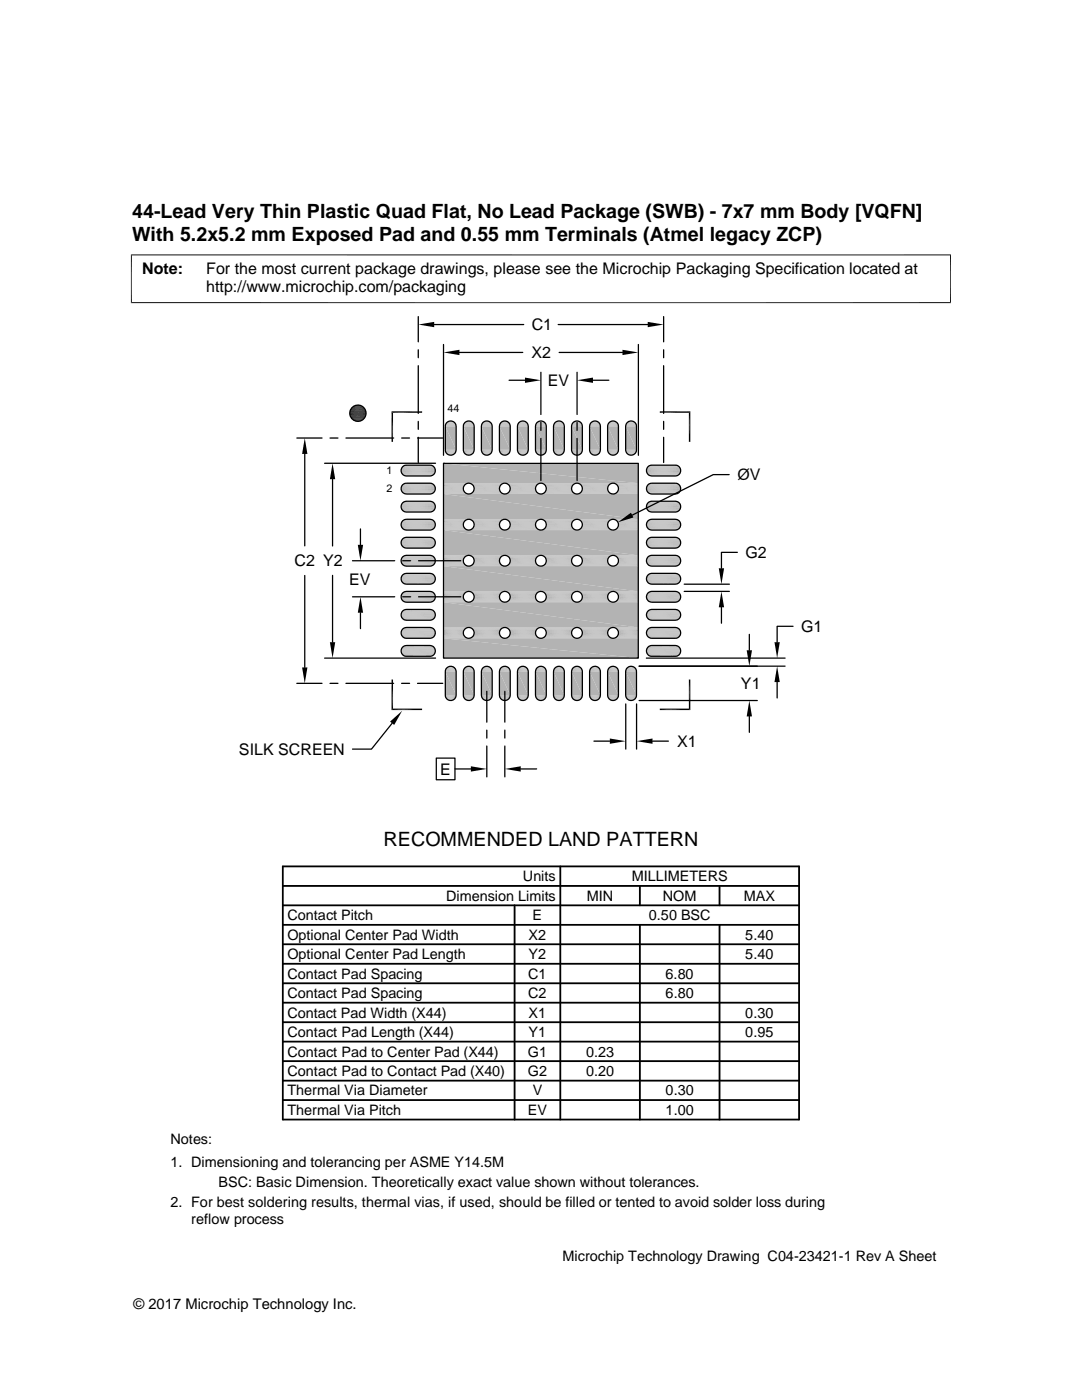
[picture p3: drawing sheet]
<svg xmlns="http://www.w3.org/2000/svg" width="216mm" height="279mm" viewBox="0 0 216 279" stroke-linecap="round" stroke-linejoin="round" font-family="sans-serif">
<defs><g id="words">
<g font-size="3.9">
<text x="26.4" y="43.5">44-Lead Very Thin Plastic Quad Flat, No Lead Package (SWB) - 7x7 mm Body [VQFN]</text>
<text x="26.4" y="48">With 5.2x5.2 mm Exposed Pad and 0.55 mm Terminals (Atmel legacy ZCP)</text>
<text x="76.5" y="168.8">RECOMMENDED LAND PATTERN</text>
</g>
<g font-size="3.2">
<text x="28.4" y="54.6">Note:</text>
<text x="41.1" y="58.3">http://www.microchip.com/packaging</text>
<text x="41.1" y="54.6">For the most current package drawings, please see the Microchip Packaging Specification located at</text>
<text x="106.1" y="65.9">C1</text>
<text x="106.1" y="71.5">X2</text>
<text x="109.3" y="77">EV</text>
<text x="147.2" y="95.8">ØV</text>
<text x="58.8" y="113">C2 Y2</text>
<text x="148.7" y="111.4">G2</text>
<text x="69.7" y="116.6">EV</text>
<text x="159.9" y="126.1">G1</text>
<text x="147.8" y="137.5">Y1</text>
<text x="135.1" y="149.1">X1</text>
<text x="47.7" y="150.6">SILK SCREEN</text>
<text x="87.8" y="154.6">E</text>
</g>
<g font-size="2.9">
<text x="89" y="179.8">Dimension Limits</text>
<text x="104.3" y="175.9">Units</text>
<text x="117.1" y="179.8">MIN</text>
<text x="126" y="175.9">MILLIMETERS</text>
<text x="132.3" y="179.8">NOM</text>
<text x="148.4" y="179.8">MAX</text>
<text x="57.3" y="183.7">Contact Pitch</text>
<text x="106.3" y="183.7">E</text>
<text x="129.5" y="183.7">0.50 BSC</text>
<text x="57.3" y="187.5">Optional Center Pad Width</text>
<text x="57.3" y="191.4">Optional Center Pad Length</text>
<text x="105.5" y="191.4">Y2</text>
<text x="105.5" y="187.5">X2</text>
<text x="148.7" y="191.4">5.40</text>
<text x="148.7" y="187.5">5.40</text>
<text x="57.3" y="195.3">Contact Pad Spacing</text>
<text x="105.4" y="195.3">C1</text>
<text x="132.8" y="195.3">6.80</text>
<text x="57.3" y="199.2">Contact Pad Spacing</text>
<text x="57.3" y="203.1">Contact Pad Width (X44)</text>
<text x="105.4" y="199.2">C2</text>
<text x="105.5" y="203.1">X1</text>
<text x="132.8" y="199.2">6.80</text>
<text x="148.7" y="203.1">0.30</text>
<text x="57.3" y="207">Contact Pad Length (X44)</text>
<text x="105.5" y="207">Y1</text>
<text x="148.7" y="207">0.95</text>
<text x="57.3" y="210.9">Contact Pad to Center Pad (X44)</text>
<text x="57.3" y="214.7">Contact Pad to Contact Pad (X40)</text>
<text x="105.3" y="210.9">G1</text>
<text x="105.3" y="214.7">G2</text>
<text x="116.9" y="210.9">0.23</text>
<text x="116.9" y="214.7">0.20</text>
<text x="57.3" y="218.6">Thermal Via Diameter</text>
<text x="106.3" y="218.6">V</text>
<text x="132.8" y="218.6">0.30</text>
<text x="57.3" y="222.5">Thermal Via Pitch</text>
<text x="105.3" y="222.5">EV</text>
<text x="132.8" y="222.5">1.00</text>
<text x="34" y="228.3">Notes:</text>
<text x="34" y="232.9">1. Dimensioning and tolerancing per ASME Y14.5M</text>
<text x="43.6" y="236.9">BSC: Basic Dimension. Theoretically exact value shown without tolerances.</text>
<text x="34" y="241">2. For best soldering results, thermal vias, if used, should be filled or tented to avoid solder loss during</text>
<text x="38.1" y="244.3">reflow process</text>
<text x="112.2" y="251.7">Microchip Technology Drawing C04-23421-1 Rev A Sheet</text>
<text x="26.6" y="261.3">© 2017 Microchip Technology Inc.</text>
</g>
<g font-size="2.1">
<text x="89.3" y="82.2">44</text>
<text x="77.1" y="94.7">1</text>
<text x="77.1" y="98.3">2</text>
</g>
</g></defs>
<g fill="#b3b3b3">
<path d="M125.6 84.1h.6z"/>
<path d="M125.8 84l.4 .1z"/>
<path d="M122 84.1h.6z"/>
<path d="M122.2 84l.4 .1z"/>
<path d="M118.4 84.1h.6z"/>
<path d="M118.6 84l.4 .1z"/>
<path d="M114.8 84.1h.6z"/>
<path d="M115 84l.4 .1z"/>
<path d="M111.2 84.1h.6z"/>
<path d="M111.4 84l.4 .1z"/>
<path d="M107.6 84.1h.6z"/>
<path d="M107.8 84l.4 .1z"/>
<path d="M104 84.1h.6z"/>
<path d="M104.2 84l.4 .1z"/>
<path d="M100.4 84.1h.6z"/>
<path d="M100.6 84l.4 .1z"/>
<path d="M96.8 84.1h.6z"/>
<path d="M97 84l.4 .1z"/>
<path d="M93.2 84.1h.6z"/>
<path d="M93.4 84l.4 .1z"/>
<path d="M89.6 84.1h.6z"/>
<path d="M89.8 84l.4 .1z"/>
<path d="M125.5 84.1h.9z"/>
<path d="M125.6 84.1h.8z"/>
<path d="M121.9 84.1h.9z"/>
<path d="M122 84.1h.8z"/>
<path d="M118.2 84.1h1z"/>
<path d="M118.4 84.1h.8z"/>
<path d="M114.6 84.1h1z"/>
<path d="M114.8 84.1h.8z"/>
<path d="M111 84.1h1z"/>
<path d="M111.2 84.1h.8z"/>
<path d="M107.4 84.1h1z"/>
<path d="M107.6 84.1h.8z"/>
<path d="M103.8 84.1h1z"/>
<path d="M104 84.1h.8z"/>
<path d="M100.2 84.1h1z"/>
<path d="M100.4 84.1h.8z"/>
<path d="M96.6 84.1h1z"/>
<path d="M96.8 84.1h.8z"/>
<path d="M93 84.1h1z"/>
<path d="M93.2 84.1h.8z"/>
<path d="M89.5 84.1h.9z"/>
<path d="M89.6 84.1h.8z"/>
<path d="M125.3 84.2l.2-.1 1.1 .1z"/>
<path d="M125.5 84.1l1.1 .1z"/>
<path d="M121.7 84.2l.2-.1 1.1 .1z"/>
<path d="M121.9 84.1l1.1 .1z"/>
<path d="M118.1 84.2l.1-.1 1.2 .1z"/>
<path d="M118.2 84.1l1.2 .1z"/>
<path d="M114.5 84.2l.1-.1 1.2 .1z"/>
<path d="M114.6 84.1l1.2 .1z"/>
<path d="M110.9 84.2l.1-.1 1.2 .1z"/>
<path d="M111 84.1l1.2 .1z"/>
<path d="M107.3 84.2l.1-.1 1.2 .1z"/>
<path d="M107.4 84.1l1.2 .1z"/>
<path d="M103.7 84.2l.1-.1 1.2 .1z"/>
<path d="M103.8 84.1l1.2 .1z"/>
<path d="M100.1 84.2l.1-.1 1.2 .1z"/>
<path d="M100.2 84.1l1.2 .1z"/>
<path d="M96.5 84.2l.1-.1 1.2 .1z"/>
<path d="M96.6 84.1l1.2 .1z"/>
<path d="M92.9 84.2l.1-.1 1.2 .1z"/>
<path d="M93 84.1l1.2 .1z"/>
<path d="M89.3 84.2l.2-.1 1.1 .1z"/>
<path d="M89.5 84.1l1.1 .1z"/>
<path d="M125.3 84.2l1.4 .2h-1.6z"/>
<path d="M125.3 84.2h1.3l.1 .2z"/>
<path d="M121.7 84.2l1.4 .2h-1.6z"/>
<path d="M121.7 84.2h1.3l.1 .2z"/>
<path d="M118.1 84.2l1.4 .2h-1.6z"/>
<path d="M118.1 84.2h1.3l.1 .2z"/>
<path d="M114.5 84.2l1.4 .2h-1.6z"/>
<path d="M114.5 84.2h1.3l.1 .2z"/>
<path d="M110.9 84.2l1.4 .2h-1.6z"/>
<path d="M110.9 84.2h1.3l.1 .2z"/>
<path d="M107.3 84.2l1.4 .2h-1.6z"/>
<path d="M107.3 84.2h1.3l.1 .2z"/>
<path d="M103.7 84.2l1.4 .2h-1.6z"/>
<path d="M103.7 84.2h1.3l.1 .2z"/>
<path d="M100.1 84.2l1.4 .2h-1.6z"/>
<path d="M100.1 84.2h1.3l.1 .2z"/>
<path d="M96.5 84.2l1.4 .2h-1.6z"/>
<path d="M96.5 84.2h1.3l.1 .2z"/>
<path d="M92.9 84.2l1.4 .2h-1.6z"/>
<path d="M92.9 84.2h1.3l.1 .2z"/>
<path d="M89.3 84.2l1.4 .2h-1.6z"/>
<path d="M89.3 84.2h1.3l.1 .2z"/>
<path d="M125.1 84.4l1.8 .1h-1.9z"/>
<path d="M125.1 84.4h1.6l.2 .1z"/>
<path d="M121.5 84.4l1.8 .1h-1.9z"/>
<path d="M121.5 84.4h1.6l.2 .1z"/>
<path d="M117.9 84.4l1.8 .1h-1.9z"/>
<path d="M117.9 84.4h1.6l.2 .1z"/>
<path d="M114.3 84.4l1.8 .1h-1.9z"/>
<path d="M114.3 84.4h1.6l.2 .1z"/>
<path d="M110.7 84.4l1.7 .1h-1.8z"/>
<path d="M110.7 84.4h1.6l.1 .1z"/>
<path d="M107.1 84.4l1.7 .1h-1.8z"/>
<path d="M107.1 84.4h1.6l.1 .1z"/>
<path d="M103.5 84.4l1.7 .1h-1.8z"/>
<path d="M103.5 84.4h1.6l.1 .1z"/>
<path d="M99.9 84.4l1.7 .1h-1.8z"/>
<path d="M99.9 84.4h1.6l.1 .1z"/>
<path d="M96.3 84.4l1.7 .1h-1.8z"/>
<path d="M96.3 84.4h1.6l.1 .1z"/>
<path d="M92.7 84.4l1.7 .1h-1.8z"/>
<path d="M92.7 84.4h1.6l.1 .1z"/>
<path d="M89.1 84.4l1.7 .1h-1.8z"/>
<path d="M89.1 84.4h1.6l.1 .1z"/>
</g>
<path d="M124.9 84.6h2" fill="none" stroke="#b3b3b3" stroke-width=".2"/>
<path d="M125 84.5h1.9v.2z" fill="#b3b3b3"/>
<path d="M121.3 84.6h2" fill="none" stroke="#b3b3b3" stroke-width=".2"/>
<path d="M121.4 84.5h1.9v.2z" fill="#b3b3b3"/>
<path d="M117.7 84.6h2" fill="none" stroke="#b3b3b3" stroke-width=".2"/>
<path d="M117.8 84.5h1.9v.2z" fill="#b3b3b3"/>
<path d="M114.1 84.6h2" fill="none" stroke="#b3b3b3" stroke-width=".2"/>
<path d="M114.2 84.5h1.9v.2z" fill="#b3b3b3"/>
<path d="M110.5 84.6h2" fill="none" stroke="#b3b3b3" stroke-width=".2"/>
<path d="M110.6 84.5h1.8l.1 .2z" fill="#b3b3b3"/>
<path d="M106.9 84.6h2" fill="none" stroke="#b3b3b3" stroke-width=".2"/>
<path d="M107 84.5h1.8l.1 .2z" fill="#b3b3b3"/>
<path d="M103.3 84.6h2" fill="none" stroke="#b3b3b3" stroke-width=".2"/>
<path d="M103.4 84.5h1.8l.1 .2z" fill="#b3b3b3"/>
<path d="M99.7 84.6h2" fill="none" stroke="#b3b3b3" stroke-width=".2"/>
<path d="M99.8 84.5h1.8l.1 .2z" fill="#b3b3b3"/>
<path d="M96.1 84.6h2" fill="none" stroke="#b3b3b3" stroke-width=".2"/>
<path d="M96.2 84.5h1.8l.1 .2z" fill="#b3b3b3"/>
<path d="M92.5 84.6h2" fill="none" stroke="#b3b3b3" stroke-width=".2"/>
<path d="M92.6 84.5h1.8l.1 .2z" fill="#b3b3b3"/>
<path d="M88.9 84.6h2" fill="none" stroke="#b3b3b3" stroke-width=".2"/>
<path d="M89 84.5h1.8l.1 .2z" fill="#b3b3b3"/>
<g fill="none" stroke="#b3b3b3" stroke-width=".2">
<path d="M88.9 85h2.1M88.9 84.8h2.1M92.5 85h2.1M92.5 84.8h2.1M96.1 85h2.1M96.1 84.8h2.1M99.7 85h2.1M99.7 84.8h2.1M103.3 85h2.1M103.3 84.8h2.1M106.8 85h2.2M106.9 84.8h2.1"/>
<path d="M110.4 85h2.2M110.5 84.8h2.1M114 85h2.2M114.1 84.8h2.1M117.6 85h2.2M117.7 84.8h2.1M121.2 85h2.2M121.3 84.8h2.1M124.8 85h2.2M124.9 84.8h2.1"/>
</g>
<g fill="#b3b3b3">
<path d="M124.8 85.1l2.2 4.7h-2.2z"/>
<path d="M124.8 85.1h2.2v4.7z"/>
<path d="M121.2 85.1l2.2 4.7h-2.2z"/>
<path d="M121.2 85.1h2.2v4.7z"/>
<path d="M117.6 85.1l2.2 4.7h-2.2z"/>
<path d="M117.6 85.1h2.2v4.7z"/>
<path d="M114 85.1l2.2 4.7h-2.2z"/>
<path d="M114 85.1h2.2v4.7z"/>
<path d="M110.4 85.1l2.2 4.7h-2.2z"/>
<path d="M110.4 85.1h2.2v4.7z"/>
<path d="M106.8 85.1l2.2 4.7h-2.2z"/>
<path d="M106.8 85.1h2.2v4.7z"/>
<path d="M103.3 85.1l2.1 4.7h-2.1z"/>
<path d="M103.3 85.1h2.1v4.7z"/>
<path d="M99.7 85.1l2.1 4.7h-2.1z"/>
<path d="M99.7 85.1h2.1v4.7z"/>
<path d="M96.1 85.1l2.1 4.7h-2.1z"/>
<path d="M96.1 85.1h2.1v4.7z"/>
<path d="M92.5 85.1l2.1 4.7h-2.1z"/>
<path d="M92.5 85.1h2.1v4.7z"/>
<path d="M88.9 85.1l2.1 4.7h-2.1z"/>
<path d="M88.9 85.1h2.1v4.7z"/>
</g>
<path d="M88.9 89.9h2.1M92.5 89.9h2.1M96.1 89.9h2.1M99.7 89.9h2.1M103.3 89.9h2.1M106.8 89.9h2.2M110.4 89.9h2.2M114 89.9h2.2M117.6 89.9h2.2M121.2 89.9h2.2M124.8 89.9h2.2" fill="none" stroke="#b3b3b3" stroke-width=".2"/>
<path d="M88.9 90.1h2.1M92.5 90.1h2.1M96.1 90.1h2.1M99.7 90.1h2.1M103.3 90.1h2.1M106.9 90.1h2.1M110.5 90.1h2.1M114.1 90.1h2.1M117.7 90.1h2.1M121.3 90.1h2.1M124.9 90.1h2.1" fill="none" stroke="#b3b3b3" stroke-width=".21"/>
<path d="M124.9 90.2l2 .1h-1.9z" fill="#b3b3b3"/>
<path d="M124.9 90.3h2" fill="none" stroke="#b3b3b3" stroke-width=".2"/>
<path d="M121.3 90.2l2 .1h-1.9z" fill="#b3b3b3"/>
<path d="M121.3 90.3h2" fill="none" stroke="#b3b3b3" stroke-width=".2"/>
<path d="M117.7 90.2l2 .1h-1.9z" fill="#b3b3b3"/>
<path d="M117.7 90.3h2" fill="none" stroke="#b3b3b3" stroke-width=".2"/>
<path d="M114.1 90.2l2 .1h-1.9z" fill="#b3b3b3"/>
<path d="M114.1 90.3h2" fill="none" stroke="#b3b3b3" stroke-width=".2"/>
<path d="M110.5 90.2l1.9 .1h-1.8z" fill="#b3b3b3"/>
<path d="M110.5 90.3h2" fill="none" stroke="#b3b3b3" stroke-width=".2"/>
<path d="M106.9 90.2l1.9 .1h-1.8z" fill="#b3b3b3"/>
<path d="M106.9 90.3h2" fill="none" stroke="#b3b3b3" stroke-width=".2"/>
<path d="M103.3 90.2l1.9 .1h-1.8z" fill="#b3b3b3"/>
<path d="M103.3 90.3h2" fill="none" stroke="#b3b3b3" stroke-width=".2"/>
<path d="M99.7 90.2l1.9 .1h-1.8z" fill="#b3b3b3"/>
<path d="M99.7 90.3h2" fill="none" stroke="#b3b3b3" stroke-width=".2"/>
<path d="M96.1 90.2l1.9 .1h-1.8z" fill="#b3b3b3"/>
<path d="M96.1 90.3h2" fill="none" stroke="#b3b3b3" stroke-width=".2"/>
<path d="M92.5 90.2l1.9 .1h-1.8z" fill="#b3b3b3"/>
<path d="M92.5 90.3h2" fill="none" stroke="#b3b3b3" stroke-width=".2"/>
<path d="M88.9 90.2l1.9 .1h-1.8z" fill="#b3b3b3"/>
<path d="M88.9 90.3h2" fill="none" stroke="#b3b3b3" stroke-width=".2"/>
<g fill="#b3b3b3">
<path d="M125 90.3l1.7 .2h-1.6z"/>
<path d="M125 90.3h1.9l-.2 .2z"/>
<path d="M121.4 90.3l1.7 .2h-1.6z"/>
<path d="M121.4 90.3h1.9l-.2 .2z"/>
<path d="M117.8 90.3l1.7 .2h-1.6z"/>
<path d="M117.8 90.3h1.9l-.2 .2z"/>
<path d="M114.2 90.3l1.7 .2h-1.6z"/>
<path d="M114.2 90.3h1.9l-.2 .2z"/>
<path d="M110.6 90.3l1.7 .2h-1.6z"/>
<path d="M110.6 90.3h1.8l-.1 .2z"/>
<path d="M107 90.3l1.7 .2h-1.6z"/>
<path d="M107 90.3h1.8l-.1 .2z"/>
<path d="M103.4 90.3l1.7 .2h-1.6z"/>
<path d="M103.4 90.3h1.8l-.1 .2z"/>
<path d="M99.8 90.3l1.7 .2h-1.6z"/>
<path d="M99.8 90.3h1.8l-.1 .2z"/>
<path d="M96.2 90.3l1.7 .2h-1.6z"/>
<path d="M96.2 90.3h1.8l-.1 .2z"/>
<path d="M92.6 90.3l1.7 .2h-1.6z"/>
<path d="M92.6 90.3h1.8l-.1 .2z"/>
<path d="M89 90.3l1.7 .2h-1.6z"/>
<path d="M89 90.3h1.8l-.1 .2z"/>
<path d="M125.1 90.5l1.5 .1h-1.3z"/>
<path d="M125.1 90.5h1.6l-.1 .1z"/>
<path d="M121.5 90.5l1.5 .1h-1.3z"/>
<path d="M121.5 90.5h1.6l-.1 .1z"/>
<path d="M117.9 90.5l1.5 .1h-1.3z"/>
<path d="M117.9 90.5h1.6l-.1 .1z"/>
<path d="M114.3 90.5l1.5 .1h-1.3z"/>
<path d="M114.3 90.5h1.6l-.1 .1z"/>
<path d="M110.7 90.5l1.5 .1h-1.3z"/>
<path d="M110.7 90.5h1.6l-.1 .1z"/>
<path d="M107.1 90.5l1.5 .1h-1.3z"/>
<path d="M107.1 90.5h1.6l-.1 .1z"/>
<path d="M103.5 90.5l1.5 .1h-1.3z"/>
<path d="M103.5 90.5h1.6l-.1 .1z"/>
<path d="M99.9 90.5l1.5 .1h-1.3z"/>
<path d="M99.9 90.5h1.6l-.1 .1z"/>
<path d="M96.3 90.5l1.5 .1h-1.3z"/>
<path d="M96.3 90.5h1.6l-.1 .1z"/>
<path d="M92.7 90.5l1.5 .1h-1.3z"/>
<path d="M92.7 90.5h1.6l-.1 .1z"/>
<path d="M89.1 90.5l1.5 .1h-1.3z"/>
<path d="M89.1 90.5h1.6l-.1 .1z"/>
<path d="M125.3 90.6l1.1 .1z"/>
<path d="M125.3 90.6h1.3l-.2 .1z"/>
<path d="M121.7 90.6l1.1 .1z"/>
<path d="M121.7 90.6h1.3l-.2 .1z"/>
<path d="M118.1 90.6l1.1 .1z"/>
<path d="M118.1 90.6h1.3l-.2 .1z"/>
<path d="M114.5 90.6l1.1 .1z"/>
<path d="M114.5 90.6h1.3l-.2 .1z"/>
<path d="M110.9 90.6l1.1 .1z"/>
<path d="M110.9 90.6h1.3l-.2 .1z"/>
<path d="M107.3 90.6l1.1 .1z"/>
<path d="M107.3 90.6h1.3l-.2 .1z"/>
<path d="M103.7 90.6l1.1 .1z"/>
<path d="M103.7 90.6h1.3l-.2 .1z"/>
<path d="M100.1 90.6l1.1 .1z"/>
<path d="M100.1 90.6h1.3l-.2 .1z"/>
<path d="M96.5 90.6l1.1 .1z"/>
<path d="M96.5 90.6h1.3l-.2 .1z"/>
<path d="M92.9 90.6l1.1 .1z"/>
<path d="M92.9 90.6h1.3l-.2 .1z"/>
<path d="M89.3 90.6l1.1 .1z"/>
<path d="M89.3 90.6h1.3l-.2 .1z"/>
<path d="M125.5 90.7l.7 .1z"/>
<path d="M125.5 90.7h.9z"/>
<path d="M121.9 90.7l.7 .1z"/>
<path d="M121.9 90.7h.9z"/>
<path d="M118.2 90.7l.8 .1z"/>
<path d="M118.2 90.7h1z"/>
<path d="M114.6 90.7l.8 .1z"/>
<path d="M114.6 90.7h1z"/>
<path d="M111 90.7l.8 .1z"/>
<path d="M111 90.7h1z"/>
<path d="M107.4 90.7l.8 .1z"/>
<path d="M107.4 90.7h1z"/>
<path d="M103.8 90.7l.8 .1z"/>
<path d="M103.8 90.7h1z"/>
<path d="M100.2 90.7l.8 .1z"/>
<path d="M100.2 90.7h1z"/>
<path d="M96.6 90.7l.8 .1z"/>
<path d="M96.6 90.7h1z"/>
<path d="M93 90.7l.8 .1z"/>
<path d="M93 90.7h1z"/>
<path d="M89.5 90.7l.7 .1z"/>
<path d="M89.5 90.7h.9z"/>
<path d="M125.6 90.8h.4z"/>
<path d="M125.6 90.8h.6z"/>
<path d="M122 90.8h.4z"/>
<path d="M122 90.8h.6z"/>
<path d="M118.4 90.8h.4z"/>
<path d="M118.4 90.8h.6z"/>
<path d="M114.8 90.8h.4z"/>
<path d="M114.8 90.8h.6z"/>
<path d="M111.2 90.8h.4z"/>
<path d="M111.2 90.8h.6z"/>
<path d="M107.6 90.8h.4z"/>
<path d="M107.6 90.8h.6z"/>
<path d="M104 90.8h.4z"/>
<path d="M104 90.8h.6z"/>
<path d="M100.4 90.8h.4z"/>
<path d="M100.4 90.8h.6z"/>
<path d="M96.8 90.8h.4z"/>
<path d="M96.8 90.8h.6z"/>
<path d="M93.2 90.8h.4z"/>
<path d="M93.2 90.8h.6z"/>
<path d="M89.6 90.8h.4z"/>
<path d="M89.6 90.8h.6z"/>
</g>
<g fill="none" stroke="#b3b3b3" stroke-width=".2">
<path d="M80 93.7h6.9M80 97.3h6.9M80 93.9h6.9M80 97.5h6.9M80.1 94.3h6.7M80.1 97.9h6.7M80.1 93.5h6.7M80.1 97.1h6.7M80.1 94.5h6.7M80.1 98.1h6.7M80.1 93.3h6.7M80.1 96.9h6.7"/>
<path d="M80.2 93.2h6.5M80.2 96.8h6.5M80.2 94.6h6.5M80.2 98.2h6.5M80.4 93h6.1M80.4 96.6h6.1M80.4 94.8h6.1M80.4 98.4h6.1M80.5 92.9h5.9M80.5 96.5h5.9M80.5 94.9h5.9M80.5 98.5h5.9"/>
<path d="M80.7 94.9h5.5M80.7 98.5h5.5M80.7 92.9h5.5M80.7 96.5h5.5M80.9 92.8h5.1M80.9 96.4h5.1M80.9 95h5.1M80.9 98.6h5.1M129 93.7h6.8M129 97.3h6.8M129 93.9h6.8M129 97.5h6.8"/>
<path d="M129 93.5h6.8M129 97.1h6.8M129 94.3h6.8M129 97.9h6.8M129.1 93.3h6.6M129.1 96.9h6.6M129.1 94.5h6.6M129.1 98.1h6.6M129.2 94.6h6.4M129.2 98.2h6.4M129.2 93.2h6.4M129.2 96.8h6.4"/>
<path d="M129.3 93h6.2M129.3 96.6h6.2M129.3 94.8h6.2M129.3 98.4h6.2M129.5 94.9h5.8M129.5 98.5h5.8M129.5 92.9h5.8M129.5 96.5h5.8M129.7 94.9h5.4M129.7 98.5h5.4M129.7 92.9h5.4M129.7 96.5h5.4"/>
<path d="M129.9 95h5M129.9 98.6h5M129.9 92.8h5M129.9 96.4h5M80 100.9h6.9M80 104.5h6.9M80 108.1h6.9M80 111.7h6.9M80 115.3h6.9M80 118.9h6.9M80 101.3h6.9M80 104.9h6.9"/>
<path d="M80 108.5h6.9M80 112.1h6.9M80 115.7h6.9M80 119.3h6.9M80.1 101.5h6.7M80.1 105.1h6.7M80.1 108.7h6.7M80.1 112.3h6.7M80.1 115.9h6.7M80.1 119.5h6.7M80.1 100.7h6.7M80.1 104.3h6.7"/>
<path d="M80.1 107.9h6.7M80.1 111.5h6.7M80.1 115.1h6.7M80.1 118.7h6.7M80.1 101.7h6.7M80.1 105.3h6.7M80.1 108.9h6.7M80.1 112.5h6.7M80.1 116.1h6.7M80.1 119.7h6.7M80.1 100.5h6.7M80.1 104.1h6.7"/>
<path d="M80.1 107.7h6.7M80.1 111.3h6.7M80.1 114.9h6.7M80.1 118.5h6.7M80.2 100.4h6.5M80.2 104h6.5M80.2 107.6h6.5M80.2 111.2h6.5M80.2 114.8h6.5M80.2 118.4h6.5M80.2 101.8h6.5M80.2 105.4h6.5"/>
<path d="M80.2 109h6.5M80.2 112.6h6.5M80.2 116.2h6.5M80.2 119.8h6.5M80.4 100.2h6.1M80.4 103.8h6.1M80.4 107.5h6.1M80.4 111.1h6.1M80.4 114.6h6.1M80.4 118.2h6.1M80.4 102h6.1M80.4 105.6h6.1"/>
<path d="M80.4 109.2h6.1M80.4 112.8h6.1M80.4 116.4h6.1M80.4 120h6.1M80.5 100.1h5.9M80.5 103.7h5.9M80.5 107.3h5.9M80.5 110.9h5.9M80.5 114.5h5.9M80.5 118.2h5.9M80.5 102.1h5.9M80.5 105.7h5.9"/>
<path d="M80.5 109.3h5.9M80.5 112.9h5.9M80.5 116.5h5.9M80.7 102.1h5.5M80.7 105.7h5.5M80.7 109.3h5.5M80.7 112.9h5.5M80.7 116.5h5.5M80.7 100.1h5.5M80.7 103.7h5.5M80.7 107.3h5.5M80.7 110.9h5.5"/>
<path d="M80.7 114.5h5.5M80.7 118.1h5.5M80.9 110.8h5.1M80.9 114.4h5.1M80.9 118h5.1M80.9 105.8h5.1M80.9 109.4h5.1M80.9 113h5.1M80.9 116.6h5.1M129 100.9h6.8M129 104.5h6.8M129 108.1h6.8"/>
<path d="M129 111.7h6.8M129 115.3h6.8M129 118.9h6.8M129 101.3h6.8M129 104.9h6.8M129 108.5h6.8M129 112.1h6.8M129 115.7h6.8M129 119.3h6.8M129 100.7h6.8M129 104.3h6.8M129 107.9h6.8"/>
<path d="M129 111.5h6.8M129 115.1h6.8M129 118.7h6.8M129 101.5h6.8M129 105.1h6.8M129 108.7h6.8M129 112.3h6.8M129 115.9h6.8M129 119.5h6.8M129.1 100.5h6.6M129.1 104.1h6.6M129.1 107.7h6.6"/>
<path d="M129.1 111.3h6.6M129.1 114.9h6.6M129.1 118.5h6.6M129.1 101.7h6.6M129.1 105.3h6.6M129.1 108.9h6.6M129.1 112.5h6.6M129.1 116.1h6.6M129.1 119.7h6.6M129.2 101.8h6.4M129.2 105.4h6.4M129.2 109h6.4"/>
<path d="M129.2 112.6h6.4M129.2 116.2h6.4M129.2 119.8h6.4M129.2 100.4h6.4M129.2 104h6.4M129.2 107.6h6.4M129.2 111.2h6.4M129.2 114.8h6.4M129.2 118.4h6.4M129.3 100.2h6.2M129.3 103.8h6.2M129.3 107.5h6.2"/>
<path d="M129.3 111.1h6.2M129.3 114.6h6.2M129.3 118.2h6.2M129.3 102h6.2M129.3 105.6h6.2M129.3 109.2h6.2M129.3 112.8h6.2M129.3 116.4h6.2M129.3 120h6.2M129.5 102.1h5.8M129.5 105.7h5.8M129.5 109.3h5.8"/>
<path d="M129.5 112.9h5.8M129.5 116.5h5.8M129.5 100.1h5.8M129.5 103.7h5.8M129.5 107.3h5.8M129.5 110.9h5.8M129.5 114.5h5.8M129.5 118.2h5.8M129.7 102.1h5.4M129.7 105.7h5.4M129.7 109.3h5.4M129.7 112.9h5.4"/>
<path d="M129.7 116.5h5.4M129.7 100.1h5.4M129.7 103.7h5.4M129.7 107.3h5.4M129.7 110.9h5.4M129.7 114.5h5.4M129.7 118.1h5.4M129.9 105.8h5M129.9 109.4h5M129.9 113h5M129.9 116.6h5M129.9 110.8h5"/>
<path d="M129.9 114.4h5M129.9 118h5M80 122.5h6.9M80 122.9h6.9M80 126.3h6.9M80 126.5h6.9M80 129.9h6.9M80 130.1h6.9M80.1 123.1h6.7M80.1 126.7h6.7M80.1 130.3h6.7M80.1 122.3h6.7"/>
<path d="M80.1 125.9h6.7M80.1 129.5h6.7M80.1 123.3h6.7M80.1 126.9h6.7M80.1 130.5h6.7M80.1 122.1h6.7M80.1 125.8h6.7M80.1 129.3h6.7M80.2 122h6.5M80.2 125.6h6.5M80.2 129.2h6.5M80.2 123.4h6.5"/>
<path d="M80.2 127h6.5M80.2 130.6h6.5M80.4 121.8h6.1M80.4 125.5h6.1M80.4 129.1h6.1M80.4 123.6h6.1M80.4 127.2h6.1M80.4 130.8h6.1M80.5 121.8h5.9M80.5 125.3h5.9M80.5 128.9h5.9M80.5 120.1h5.9"/>
<path d="M80.5 123.7h5.9M80.5 127.3h5.9M80.5 130.9h5.9M80.7 120.1h5.5M80.7 123.7h5.5M80.7 127.3h5.5M80.7 130.9h5.5M80.7 121.7h5.5M80.7 125.3h5.5M80.7 128.9h5.5M80.9 121.6h5.1M80.9 125.2h5.1"/>
<path d="M80.9 120.2h5.1M129 122.5h6.8M129 122.9h6.8M129 126.3h6.8M129 126.5h6.8M129 129.9h6.8M129 130.1h6.8M129 122.3h6.8M129 125.9h6.8M129 129.5h6.8M129 123.1h6.8M129 126.7h6.8"/>
<path d="M129 130.3h6.8M129.1 122.1h6.6M129.1 125.8h6.6M129.1 129.3h6.6M129.1 123.3h6.6M129.1 126.9h6.6M129.1 130.5h6.6M129.2 123.4h6.4M129.2 127h6.4M129.2 130.6h6.4M129.2 122h6.4M129.2 125.6h6.4"/>
<path d="M129.2 129.2h6.4M129.3 121.8h6.2M129.3 125.5h6.2M129.3 129.1h6.2M129.3 123.6h6.2M129.3 127.2h6.2M129.3 130.8h6.2M129.5 120.1h5.8M129.5 123.7h5.8M129.5 127.3h5.8M129.5 130.9h5.8M129.5 121.8h5.8"/>
<path d="M129.5 125.3h5.8M129.5 128.9h5.8M129.7 120.1h5.4M129.7 123.7h5.4M129.7 127.3h5.4M129.7 130.9h5.4M129.7 121.7h5.4M129.7 125.3h5.4M129.7 128.9h5.4M129.9 120.2h5M129.9 121.6h5M129.9 125.2h5"/>
</g>
<g fill="none" stroke="#b3b3b3" stroke-width=".21">
<path d="M80 94.1h6.9M80 97.7h6.9M129 94.1h6.8M129 97.7h6.8M80 101.1h6.9M80 104.7h6.9M80 108.3h6.9M80 111.9h6.9M80 115.5h6.9M80 119.1h6.9M129 101.1h6.8M129 104.7h6.8"/>
<path d="M129 108.3h6.8M129 111.9h6.8M129 115.5h6.8M129 119.1h6.8M80 126.1h6.9M80 129.7h6.9M80 122.7h6.9M129 126.1h6.8M129 129.7h6.8M129 122.7h6.8"/>
</g>
<g fill="#b3b3b3">
<path d="M125.6 133h.6z"/>
<path d="M125.8 133h.4z"/>
<path d="M122 133h.6z"/>
<path d="M122.2 133h.4z"/>
<path d="M118.4 133h.6z"/>
<path d="M118.6 133h.4z"/>
<path d="M114.8 133h.6z"/>
<path d="M115 133h.4z"/>
<path d="M111.2 133h.6z"/>
<path d="M111.4 133h.4z"/>
<path d="M107.6 133h.6z"/>
<path d="M107.8 133h.4z"/>
<path d="M104 133h.6z"/>
<path d="M104.2 133h.4z"/>
<path d="M100.4 133h.6z"/>
<path d="M100.6 133h.4z"/>
<path d="M96.8 133h.6z"/>
<path d="M97 133h.4z"/>
<path d="M93.2 133h.6z"/>
<path d="M93.4 133h.4z"/>
<path d="M89.6 133h.6z"/>
<path d="M89.8 133h.4z"/>
<path d="M125.5 133.1h.9z"/>
<path d="M125.6 133l.8 .1z"/>
<path d="M121.9 133.1h.9z"/>
<path d="M122 133l.8 .1z"/>
<path d="M118.2 133.1h1z"/>
<path d="M118.4 133l.8 .1z"/>
<path d="M114.6 133.1h1z"/>
<path d="M114.8 133l.8 .1z"/>
<path d="M111 133.1h1z"/>
<path d="M111.2 133l.8 .1z"/>
<path d="M107.4 133.1h1z"/>
<path d="M107.6 133l.8 .1z"/>
<path d="M103.8 133.1h1z"/>
<path d="M104 133l.8 .1z"/>
<path d="M100.2 133.1h1z"/>
<path d="M100.4 133l.8 .1z"/>
<path d="M96.6 133.1h1z"/>
<path d="M96.8 133l.8 .1z"/>
<path d="M93 133.1h1z"/>
<path d="M93.2 133l.8 .1z"/>
<path d="M89.5 133.1h.9z"/>
<path d="M89.6 133l.8 .1z"/>
<path d="M125.3 133.2l.2-.1 1.1 .1z"/>
<path d="M125.5 133.1l1.1 .1z"/>
<path d="M121.7 133.2l.2-.1 1.1 .1z"/>
<path d="M121.9 133.1l1.1 .1z"/>
<path d="M118.1 133.2l.1-.1 1.2 .1z"/>
<path d="M118.2 133.1l1.2 .1z"/>
<path d="M114.5 133.2l.1-.1 1.2 .1z"/>
<path d="M114.6 133.1l1.2 .1z"/>
<path d="M110.9 133.2l.1-.1 1.2 .1z"/>
<path d="M111 133.1l1.2 .1z"/>
<path d="M107.3 133.2l.1-.1 1.2 .1z"/>
<path d="M107.4 133.1l1.2 .1z"/>
<path d="M103.7 133.2l.1-.1 1.2 .1z"/>
<path d="M103.8 133.1l1.2 .1z"/>
<path d="M100.1 133.2l.1-.1 1.2 .1z"/>
<path d="M100.2 133.1l1.2 .1z"/>
<path d="M96.5 133.2l.1-.1 1.2 .1z"/>
<path d="M96.6 133.1l1.2 .1z"/>
<path d="M92.9 133.2l.1-.1 1.2 .1z"/>
<path d="M93 133.1l1.2 .1z"/>
<path d="M89.3 133.2l.2-.1 1.1 .1z"/>
<path d="M89.5 133.1l1.1 .1z"/>
<path d="M125.3 133.2l1.4 .1h-1.6z"/>
<path d="M125.3 133.2h1.3l.1 .1z"/>
<path d="M121.7 133.2l1.4 .1h-1.6z"/>
<path d="M121.7 133.2h1.3l.1 .1z"/>
<path d="M118.1 133.2l1.4 .1h-1.6z"/>
<path d="M118.1 133.2h1.3l.1 .1z"/>
<path d="M114.5 133.2l1.4 .1h-1.6z"/>
<path d="M114.5 133.2h1.3l.1 .1z"/>
<path d="M110.9 133.2l1.4 .1h-1.6z"/>
<path d="M110.9 133.2h1.3l.1 .1z"/>
<path d="M107.3 133.2l1.4 .1h-1.6z"/>
<path d="M107.3 133.2h1.3l.1 .1z"/>
<path d="M103.7 133.2l1.4 .1h-1.6z"/>
<path d="M103.7 133.2h1.3l.1 .1z"/>
<path d="M100.1 133.2l1.4 .1h-1.6z"/>
<path d="M100.1 133.2h1.3l.1 .1z"/>
<path d="M96.5 133.2l1.4 .1h-1.6z"/>
<path d="M96.5 133.2h1.3l.1 .1z"/>
<path d="M92.9 133.2l1.4 .1h-1.6z"/>
<path d="M92.9 133.2h1.3l.1 .1z"/>
<path d="M89.3 133.2l1.4 .1h-1.6z"/>
<path d="M89.3 133.2h1.3l.1 .1z"/>
<path d="M125.1 133.3l1.8 .2h-1.9z"/>
<path d="M125.1 133.3h1.6l.2 .2z"/>
<path d="M121.5 133.3l1.8 .2h-1.9z"/>
<path d="M121.5 133.3h1.6l.2 .2z"/>
<path d="M117.9 133.3l1.8 .2h-1.9z"/>
<path d="M117.9 133.3h1.6l.2 .2z"/>
<path d="M114.3 133.3l1.8 .2h-1.9z"/>
<path d="M114.3 133.3h1.6l.2 .2z"/>
<path d="M110.7 133.3l1.7 .2h-1.8z"/>
<path d="M110.7 133.3h1.6l.1 .2z"/>
<path d="M107.1 133.3l1.7 .2h-1.8z"/>
<path d="M107.1 133.3h1.6l.1 .2z"/>
<path d="M103.5 133.3l1.7 .2h-1.8z"/>
<path d="M103.5 133.3h1.6l.1 .2z"/>
<path d="M99.9 133.3l1.7 .2h-1.8z"/>
<path d="M99.9 133.3h1.6l.1 .2z"/>
<path d="M96.3 133.3l1.7 .2h-1.8z"/>
<path d="M96.3 133.3h1.6l.1 .2z"/>
<path d="M92.7 133.3l1.7 .2h-1.8z"/>
<path d="M92.7 133.3h1.6l.1 .2z"/>
<path d="M89.1 133.3l1.7 .2h-1.8z"/>
<path d="M89.1 133.3h1.6l.1 .2z"/>
</g>
<path d="M124.9 133.6h2" fill="none" stroke="#b3b3b3" stroke-width=".2"/>
<path d="M125 133.5h1.9v.1z" fill="#b3b3b3"/>
<path d="M121.3 133.6h2" fill="none" stroke="#b3b3b3" stroke-width=".2"/>
<path d="M121.4 133.5h1.9v.1z" fill="#b3b3b3"/>
<path d="M117.7 133.6h2" fill="none" stroke="#b3b3b3" stroke-width=".2"/>
<path d="M117.8 133.5h1.9v.1z" fill="#b3b3b3"/>
<path d="M114.1 133.6h2" fill="none" stroke="#b3b3b3" stroke-width=".2"/>
<path d="M114.2 133.5h1.9v.1z" fill="#b3b3b3"/>
<path d="M110.5 133.6h2" fill="none" stroke="#b3b3b3" stroke-width=".2"/>
<path d="M110.6 133.5h1.8l.1 .1z" fill="#b3b3b3"/>
<path d="M106.9 133.6h2" fill="none" stroke="#b3b3b3" stroke-width=".2"/>
<path d="M107 133.5h1.8l.1 .1z" fill="#b3b3b3"/>
<path d="M103.3 133.6h2" fill="none" stroke="#b3b3b3" stroke-width=".2"/>
<path d="M103.4 133.5h1.8l.1 .1z" fill="#b3b3b3"/>
<path d="M99.7 133.6h2" fill="none" stroke="#b3b3b3" stroke-width=".2"/>
<path d="M99.8 133.5h1.8l.1 .1z" fill="#b3b3b3"/>
<path d="M96.1 133.6h2" fill="none" stroke="#b3b3b3" stroke-width=".2"/>
<path d="M96.2 133.5h1.8l.1 .1z" fill="#b3b3b3"/>
<path d="M92.5 133.6h2" fill="none" stroke="#b3b3b3" stroke-width=".2"/>
<path d="M92.6 133.5h1.8l.1 .1z" fill="#b3b3b3"/>
<path d="M88.9 133.6h2" fill="none" stroke="#b3b3b3" stroke-width=".2"/>
<path d="M89 133.5h1.8l.1 .1z" fill="#b3b3b3"/>
<path d="M88.9 133.8h2.1M92.5 133.8h2.1M96.1 133.8h2.1M99.7 133.8h2.1M103.3 133.8h2.1M106.9 133.8h2.1M110.5 133.8h2.1M114.1 133.8h2.1M117.7 133.8h2.1M121.3 133.8h2.1M124.9 133.8h2.1" fill="none" stroke="#b3b3b3" stroke-width=".21"/>
<path d="M88.9 134h2.1M92.5 134h2.1M96.1 134h2.1M99.7 134h2.1M103.3 134h2.1M106.8 134h2.2M110.4 134h2.2M114 134h2.2M117.6 134h2.2M121.2 134h2.2M124.8 134h2.2" fill="none" stroke="#b3b3b3" stroke-width=".2"/>
<g fill="#b3b3b3">
<path d="M124.8 134l2.2 4.7h-2.2z"/>
<path d="M124.8 134h2.2v4.7z"/>
<path d="M121.2 134l2.2 4.7h-2.2z"/>
<path d="M121.2 134h2.2v4.7z"/>
<path d="M117.6 134l2.2 4.7h-2.2z"/>
<path d="M117.6 134h2.2v4.7z"/>
<path d="M114 134l2.2 4.7h-2.2z"/>
<path d="M114 134h2.2v4.7z"/>
<path d="M110.4 134l2.2 4.7h-2.2z"/>
<path d="M110.4 134h2.2v4.7z"/>
<path d="M106.8 134l2.2 4.7h-2.2z"/>
<path d="M106.8 134h2.2v4.7z"/>
<path d="M103.3 134l2.1 4.7h-2.1z"/>
<path d="M103.3 134h2.1v4.7z"/>
<path d="M99.7 134l2.1 4.7h-2.1z"/>
<path d="M99.7 134h2.1v4.7z"/>
<path d="M96.1 134l2.1 4.7h-2.1z"/>
<path d="M96.1 134h2.1v4.7z"/>
<path d="M92.5 134l2.1 4.7h-2.1z"/>
<path d="M92.5 134h2.1v4.7z"/>
<path d="M88.9 134l2.1 4.7h-2.1z"/>
<path d="M88.9 134h2.1v4.7z"/>
</g>
<g fill="none" stroke="#b3b3b3" stroke-width=".2">
<path d="M88.9 138.8h2.1M88.9 139h2.1M92.5 138.8h2.1M92.5 139h2.1M96.1 138.8h2.1M96.1 139h2.1M99.7 138.8h2.1M99.7 139h2.1M103.3 138.8h2.1M103.3 139h2.1M106.8 138.8h2.2M106.9 139h2.1"/>
<path d="M110.4 138.8h2.2M110.5 139h2.1M114 138.8h2.2M114.1 139h2.1M117.6 138.8h2.2M117.7 139h2.1M121.2 138.8h2.2M121.3 139h2.1M124.8 138.8h2.2M124.9 139h2.1"/>
</g>
<path d="M124.9 139.1l2 .2h-1.9z" fill="#b3b3b3"/>
<path d="M124.9 139.2h2" fill="none" stroke="#b3b3b3" stroke-width=".2"/>
<path d="M121.3 139.1l2 .2h-1.9z" fill="#b3b3b3"/>
<path d="M121.3 139.2h2" fill="none" stroke="#b3b3b3" stroke-width=".2"/>
<path d="M117.7 139.1l2 .2h-1.9z" fill="#b3b3b3"/>
<path d="M117.7 139.2h2" fill="none" stroke="#b3b3b3" stroke-width=".2"/>
<path d="M114.1 139.1l2 .2h-1.9z" fill="#b3b3b3"/>
<path d="M114.1 139.2h2" fill="none" stroke="#b3b3b3" stroke-width=".2"/>
<path d="M110.5 139.1l1.9 .2h-1.8z" fill="#b3b3b3"/>
<path d="M110.5 139.2h2" fill="none" stroke="#b3b3b3" stroke-width=".2"/>
<path d="M106.9 139.1l1.9 .2h-1.8z" fill="#b3b3b3"/>
<path d="M106.9 139.2h2" fill="none" stroke="#b3b3b3" stroke-width=".2"/>
<path d="M103.3 139.1l1.9 .2h-1.8z" fill="#b3b3b3"/>
<path d="M103.3 139.2h2" fill="none" stroke="#b3b3b3" stroke-width=".2"/>
<path d="M99.7 139.1l1.9 .2h-1.8z" fill="#b3b3b3"/>
<path d="M99.7 139.2h2" fill="none" stroke="#b3b3b3" stroke-width=".2"/>
<path d="M96.1 139.1l1.9 .2h-1.8z" fill="#b3b3b3"/>
<path d="M96.1 139.2h2" fill="none" stroke="#b3b3b3" stroke-width=".2"/>
<path d="M92.5 139.1l1.9 .2h-1.8z" fill="#b3b3b3"/>
<path d="M92.5 139.2h2" fill="none" stroke="#b3b3b3" stroke-width=".2"/>
<path d="M88.9 139.1l1.9 .2h-1.8z" fill="#b3b3b3"/>
<path d="M88.9 139.2h2" fill="none" stroke="#b3b3b3" stroke-width=".2"/>
<g fill="#b3b3b3">
<path d="M125 139.3l1.7 .1h-1.6z"/>
<path d="M125 139.3h1.9l-.2 .1z"/>
<path d="M121.4 139.3l1.7 .1h-1.6z"/>
<path d="M121.4 139.3h1.9l-.2 .1z"/>
<path d="M117.8 139.3l1.7 .1h-1.6z"/>
<path d="M117.8 139.3h1.9l-.2 .1z"/>
<path d="M114.2 139.3l1.7 .1h-1.6z"/>
<path d="M114.2 139.3h1.9l-.2 .1z"/>
<path d="M110.6 139.3l1.7 .1h-1.6z"/>
<path d="M110.6 139.3h1.8l-.1 .1z"/>
<path d="M107 139.3l1.7 .1h-1.6z"/>
<path d="M107 139.3h1.8l-.1 .1z"/>
<path d="M103.4 139.3l1.7 .1h-1.6z"/>
<path d="M103.4 139.3h1.8l-.1 .1z"/>
<path d="M99.8 139.3l1.7 .1h-1.6z"/>
<path d="M99.8 139.3h1.8l-.1 .1z"/>
<path d="M96.2 139.3l1.7 .1h-1.6z"/>
<path d="M96.2 139.3h1.8l-.1 .1z"/>
<path d="M92.6 139.3l1.7 .1h-1.6z"/>
<path d="M92.6 139.3h1.8l-.1 .1z"/>
<path d="M89 139.3l1.7 .1h-1.6z"/>
<path d="M89 139.3h1.8l-.1 .1z"/>
<path d="M125.1 139.4l1.5 .2h-1.3z"/>
<path d="M125.1 139.4h1.6l-.1 .2z"/>
<path d="M121.5 139.4l1.5 .2h-1.3z"/>
<path d="M121.5 139.4h1.6l-.1 .2z"/>
<path d="M117.9 139.4l1.5 .2h-1.3z"/>
<path d="M117.9 139.4h1.6l-.1 .2z"/>
<path d="M114.3 139.4l1.5 .2h-1.3z"/>
<path d="M114.3 139.4h1.6l-.1 .2z"/>
<path d="M110.7 139.4l1.5 .2h-1.3z"/>
<path d="M110.7 139.4h1.6l-.1 .2z"/>
<path d="M107.1 139.4l1.5 .2h-1.3z"/>
<path d="M107.1 139.4h1.6l-.1 .2z"/>
<path d="M103.5 139.4l1.5 .2h-1.3z"/>
<path d="M103.5 139.4h1.6l-.1 .2z"/>
<path d="M99.9 139.4l1.5 .2h-1.3z"/>
<path d="M99.9 139.4h1.6l-.1 .2z"/>
<path d="M96.3 139.4l1.5 .2h-1.3z"/>
<path d="M96.3 139.4h1.6l-.1 .2z"/>
<path d="M92.7 139.4l1.5 .2h-1.3z"/>
<path d="M92.7 139.4h1.6l-.1 .2z"/>
<path d="M89.1 139.4l1.5 .2h-1.3z"/>
<path d="M89.1 139.4h1.6l-.1 .2z"/>
<path d="M125.3 139.6l1.1 .1z"/>
<path d="M125.3 139.6h1.3l-.2 .1z"/>
<path d="M121.7 139.6l1.1 .1z"/>
<path d="M121.7 139.6h1.3l-.2 .1z"/>
<path d="M118.1 139.6l1.1 .1z"/>
<path d="M118.1 139.6h1.3l-.2 .1z"/>
<path d="M114.5 139.6l1.1 .1z"/>
<path d="M114.5 139.6h1.3l-.2 .1z"/>
<path d="M110.9 139.6l1.1 .1z"/>
<path d="M110.9 139.6h1.3l-.2 .1z"/>
<path d="M107.3 139.6l1.1 .1z"/>
<path d="M107.3 139.6h1.3l-.2 .1z"/>
<path d="M103.7 139.6l1.1 .1z"/>
<path d="M103.7 139.6h1.3l-.2 .1z"/>
<path d="M100.1 139.6l1.1 .1z"/>
<path d="M100.1 139.6h1.3l-.2 .1z"/>
<path d="M96.5 139.6l1.1 .1z"/>
<path d="M96.5 139.6h1.3l-.2 .1z"/>
<path d="M92.9 139.6l1.1 .1z"/>
<path d="M92.9 139.6h1.3l-.2 .1z"/>
<path d="M89.3 139.6l1.1 .1z"/>
<path d="M89.3 139.6h1.3l-.2 .1z"/>
<path d="M125.5 139.7l.7 .1z"/>
<path d="M125.5 139.7h.9z"/>
<path d="M121.9 139.7l.7 .1z"/>
<path d="M121.9 139.7h.9z"/>
<path d="M118.2 139.7l.8 .1z"/>
<path d="M118.2 139.7h1z"/>
<path d="M114.6 139.7l.8 .1z"/>
<path d="M114.6 139.7h1z"/>
<path d="M111 139.7l.8 .1z"/>
<path d="M111 139.7h1z"/>
<path d="M107.4 139.7l.8 .1z"/>
<path d="M107.4 139.7h1z"/>
<path d="M103.8 139.7l.8 .1z"/>
<path d="M103.8 139.7h1z"/>
<path d="M100.2 139.7l.8 .1z"/>
<path d="M100.2 139.7h1z"/>
<path d="M96.6 139.7l.8 .1z"/>
<path d="M96.6 139.7h1z"/>
<path d="M93 139.7l.8 .1z"/>
<path d="M93 139.7h1z"/>
<path d="M89.5 139.7l.7 .1z"/>
<path d="M89.5 139.7h.9z"/>
<path d="M125.6 139.8h.4z"/>
<path d="M125.6 139.8h.6z"/>
<path d="M122 139.8h.4z"/>
<path d="M122 139.8h.6z"/>
<path d="M118.4 139.8h.4z"/>
<path d="M118.4 139.8h.6z"/>
<path d="M114.8 139.8h.4z"/>
<path d="M114.8 139.8h.6z"/>
<path d="M111.2 139.8h.4z"/>
<path d="M111.2 139.8h.6z"/>
<path d="M107.6 139.8h.4z"/>
<path d="M107.6 139.8h.6z"/>
<path d="M104 139.8h.4z"/>
<path d="M104 139.8h.6z"/>
<path d="M100.4 139.8h.4z"/>
<path d="M100.4 139.8h.6z"/>
<path d="M96.8 139.8h.4z"/>
<path d="M96.8 139.8h.6z"/>
<path d="M93.2 139.8h.4z"/>
<path d="M93.2 139.8h.6z"/>
<path d="M89.6 139.8h.4z"/>
<path d="M89.6 139.8h.6z"/>
<path d="M88.5 92.5l38.9 3.9h-38.9z"/>
<path d="M88.5 92.5h38.9v3.9z"/>
</g>
<g fill="none" stroke="#b3b3b3" stroke-width=".2">
<path d="M88.5 96.5h4.9M88.5 96.5h4.7M88.5 96.6h4.5M88.5 96.7h4.4M88.5 96.9h4.2M88.5 97h4.1M88.5 97.2h4M88.5 97.6h4M88.5 97.8h4M88.5 98h4.1M88.5 98.2h4.2M88.5 98.3h4.4"/>
<path d="M88.5 98.4h4.5M88.5 98.5h4.7M88.5 98.6h4.9M93.6 96.5h7M93.6 98.6h7M93.8 98.5h6.6M93.8 96.5h6.6M94 96.6h6.2M94 98.4h6.2M94.2 98.3h5.9M94.2 96.7h5.9M94.3 96.9h5.6"/>
<path d="M94.3 98.2h5.6M94.4 98h5.4M94.4 97h5.4M94.5 97.2h5.2M94.5 97.8h5.2M94.6 97.6h5.1M100.8 96.5h7M100.8 98.6h7M101 96.5h6.6M101 98.5h6.6M101.2 98.4h6.2M101.2 96.6h6.2"/>
<path d="M101.4 96.7h5.9M101.4 98.3h5.9M101.5 98.2h5.6M101.5 96.9h5.6M101.6 98h5.4M101.6 97h5.4M101.7 97.2h5.2M101.7 97.8h5.2M101.8 97.6h5.1M108 96.5h7M108 98.6h7M108.2 96.5h6.6"/>
<path d="M108.2 98.5h6.6M108.4 98.4h6.2M108.4 96.6h6.2M108.6 96.7h5.9M108.6 98.3h5.9M108.7 98.2h5.6M108.7 96.9h5.6M108.8 97h5.4M108.8 98h5.4M108.9 97.8h5.2M108.9 97.2h5.2M109 97.6h5.1"/>
<path d="M115.2 98.6h7M115.2 96.5h7M115.4 96.5h6.6M115.4 98.5h6.6M115.6 96.6h6.3M115.6 98.4h6.3M115.8 98.3h5.9M115.8 96.7h5.9M115.9 96.9h5.6M115.9 98.2h5.6M116.1 98h5.3M116.1 97h5.3"/>
<path d="M116.1 97.8h5.2M116.1 97.2h5.2M116.2 97.6h5.1M122.4 98.6h5M122.4 96.5h5M122.6 96.5h4.8M122.6 98.5h4.8M122.8 96.6h4.6M122.8 98.4h4.6M123 98.3h4.4M123 96.7h4.4M123.1 96.9h4.3"/>
<path d="M123.1 98.2h4.3M123.3 98h4.1M123.3 97h4.1M123.3 97.8h4.1M123.3 97.2h4.1M123.4 97.6h4"/>
</g>
<path d="M88.5 97.4h4M94.6 97.4h5.1M101.8 97.4h5.1M109 97.4h5.1M116.2 97.4h5.1M123.4 97.4h4" fill="none" stroke="#b3b3b3" stroke-width=".21"/>
<g fill="#b3b3b3">
<path d="M88.5 98.6l38.9 5h-38.9z"/>
<path d="M88.5 98.6h38.9v5z"/>
</g>
<g fill="none" stroke="#b3b3b3" stroke-width=".2">
<path d="M88.5 103.7h4.9M88.5 103.7h4.7M88.5 103.8h4.5M88.5 103.9h4.4M88.5 104.1h4.2M88.5 104.2h4.1M88.5 104.4h4M88.5 104.8h4M88.5 105h4M88.5 105.2h4.1M88.5 105.4h4.2M88.5 105.5h4.4"/>
<path d="M88.5 105.6h4.5M88.5 105.7h4.7M88.5 105.8h4.9M93.6 103.7h7M93.6 105.8h7M93.8 105.7h6.6M93.8 103.7h6.6M94 103.8h6.2M94 105.6h6.2M94.2 105.5h5.9M94.2 103.9h5.9M94.3 104.1h5.6"/>
<path d="M94.3 105.4h5.6M94.4 105.2h5.4M94.4 104.2h5.4M94.5 104.4h5.2M94.5 105h5.2M94.6 104.8h5.1M100.8 103.7h7M100.8 105.8h7M101 103.7h6.6M101 105.7h6.6M101.2 105.6h6.2M101.2 103.8h6.2"/>
<path d="M101.4 103.9h5.9M101.4 105.5h5.9M101.5 105.4h5.6M101.5 104.1h5.6M101.6 105.2h5.4M101.6 104.2h5.4M101.7 104.4h5.2M101.7 105h5.2M101.8 104.8h5.1M108 103.7h7M108 105.8h7M108.2 103.7h6.6"/>
<path d="M108.2 105.7h6.6M108.4 105.6h6.2M108.4 103.8h6.2M108.6 103.9h5.9M108.6 105.5h5.9M108.7 105.4h5.6M108.7 104.1h5.6M108.8 104.2h5.4M108.8 105.2h5.4M108.9 105h5.2M108.9 104.4h5.2M109 104.8h5.1"/>
<path d="M115.2 105.8h7M115.2 103.7h7M115.4 103.7h6.6M115.4 105.7h6.6M115.6 103.8h6.3M115.6 105.6h6.3M115.8 105.5h5.9M115.8 103.9h5.9M115.9 104.1h5.6M115.9 105.4h5.6M116.1 105.2h5.3M116.1 104.2h5.3"/>
<path d="M116.1 105h5.2M116.1 104.4h5.2M116.2 104.8h5.1M122.4 105.8h5M122.4 103.7h5M122.6 103.7h4.8M122.6 105.7h4.8M122.8 103.8h4.6M122.8 105.6h4.6M123 105.5h4.4M123 103.9h4.4M123.1 104.1h4.3"/>
<path d="M123.1 105.4h4.3M123.3 105.2h4.1M123.3 104.2h4.1M123.3 105h4.1M123.3 104.4h4.1M123.4 104.8h4"/>
</g>
<path d="M88.5 104.6h4M94.6 104.6h5.1M101.8 104.6h5.1M109 104.6h5.1M116.2 104.6h5.1M123.4 104.6h4" fill="none" stroke="#b3b3b3" stroke-width=".21"/>
<g fill="#b3b3b3">
<path d="M88.5 105.8l38.9 5h-38.9z"/>
<path d="M88.5 105.8h38.9v5z"/>
</g>
<g fill="none" stroke="#b3b3b3" stroke-width=".2">
<path d="M88.5 110.8h4.9M88.5 110.9h4.7M88.5 111h4.5M88.5 111.1h4.4M88.5 111.3h4.2M88.5 111.4h4.1M88.5 111.6h4M88.5 111.8h4M88.5 112h4M88.5 112.2h4M88.5 112.4h4.1M88.5 112.6h4.2"/>
<path d="M88.5 112.7h4.4M88.5 112.8h4.5M88.5 112.9h4.7M88.5 113h4.9M93.6 110.8h7M93.6 113h7M93.8 112.9h6.6M93.8 110.9h6.6M94 111h6.2M94 112.8h6.2M94.2 112.7h5.9M94.2 111.1h5.9"/>
<path d="M94.3 111.3h5.6M94.3 112.6h5.6M94.4 112.4h5.4M94.4 111.4h5.4M94.5 111.6h5.2M94.5 112.2h5.2M94.6 112h5.1M94.6 111.8h5.1M100.8 110.8h7M100.8 113h7M101 110.9h6.6M101 112.9h6.6"/>
<path d="M101.2 112.8h6.2M101.2 111h6.2M101.4 111.1h5.9M101.4 112.7h5.9M101.5 112.6h5.6M101.5 111.3h5.6M101.6 112.4h5.4M101.6 111.4h5.4M101.7 111.6h5.2M101.7 112.2h5.2M101.8 112h5.1M101.8 111.8h5.1"/>
<path d="M108 110.8h7M108 113h7M108.2 110.9h6.6M108.2 112.9h6.6M108.4 112.8h6.2M108.4 111h6.2M108.6 111.1h5.9M108.6 112.7h5.9M108.7 112.6h5.6M108.7 111.3h5.6M108.8 111.4h5.4M108.8 112.4h5.4"/>
<path d="M108.9 112.2h5.2M108.9 111.6h5.2M109 112h5.1M109 111.8h5.1M115.2 113h7M115.2 110.8h7M115.4 110.9h6.6M115.4 112.9h6.6M115.6 111h6.3M115.6 112.8h6.3M115.8 112.7h5.9M115.8 111.1h5.9"/>
<path d="M115.9 111.3h5.6M115.9 112.6h5.6M116.1 112.4h5.3M116.1 111.4h5.3M116.1 112.2h5.2M116.1 111.6h5.2M116.2 112h5.1M116.2 111.8h5.1M122.4 113h5M122.4 110.8h5M122.6 110.9h4.8M122.6 112.9h4.8"/>
<path d="M122.8 111h4.6M122.8 112.8h4.6M123 112.7h4.4M123 111.1h4.4M123.1 111.3h4.3M123.1 112.6h4.3M123.3 112.4h4.1M123.3 111.4h4.1M123.3 112.2h4.1M123.3 111.6h4.1M123.4 112h4M123.4 111.8h4"/>
</g>
<g fill="#b3b3b3">
<path d="M88.5 113l38.9 5h-38.9z"/>
<path d="M88.5 113h38.9v5z"/>
</g>
<g fill="none" stroke="#b3b3b3" stroke-width=".2">
<path d="M88.5 118h4.9M88.5 118.1h4.7M88.5 118.2h4.5M88.5 118.3h4.4M88.5 118.5h4.2M88.5 118.6h4.1M88.5 118.8h4M88.5 119h4M88.5 119.4h4M88.5 119.6h4.1M88.5 119.8h4.2M88.5 119.9h4.4"/>
<path d="M93.6 118h7M93.8 118.1h6.6M94 118.2h6.2M94.2 119.9h5.9M94.2 118.3h5.9M94.3 118.5h5.6M94.3 119.8h5.6M94.4 119.6h5.4M94.4 118.6h5.4M94.5 118.8h5.2M94.5 119.4h5.2M94.6 119h5.1"/>
<path d="M100.8 118h7M101 118.1h6.6M101.2 118.2h6.2M101.4 118.3h5.9M101.4 119.9h5.9M101.5 119.8h5.6M101.5 118.5h5.6M101.6 119.6h5.4M101.6 118.6h5.4M101.7 118.8h5.2M101.7 119.4h5.2M101.8 119h5.1"/>
<path d="M108 118h7M108.2 118.1h6.6M108.4 118.2h6.2M108.6 118.3h5.9M108.6 119.9h5.9M108.7 119.8h5.6M108.7 118.5h5.6M108.8 118.6h5.4M108.8 119.6h5.4M108.9 119.4h5.2M108.9 118.8h5.2M109 119h5.1"/>
<path d="M115.2 118h7M115.4 118.1h6.6M115.6 118.2h6.3M115.8 119.9h5.9M115.8 118.3h5.9M115.9 118.5h5.6M115.9 119.8h5.6M116.1 119.6h5.3M116.1 118.6h5.3M116.1 119.4h5.2M116.1 118.8h5.2M116.2 119h5.1"/>
<path d="M122.4 118h5M122.6 118.1h4.8M122.8 118.2h4.6M123 119.9h4.4M123 118.3h4.4M123.1 118.5h4.3M123.1 119.8h4.3M123.3 119.6h4.1M123.3 118.6h4.1M123.3 119.4h4.1M123.3 118.8h4.1M123.4 119h4"/>
<path d="M88.5 120h4.5M88.5 120.1h4.7M88.5 120.2h4.9M93.6 120.2h7M93.8 120.1h6.6M94 120h6.2M100.8 120.2h7M101 120.1h6.6M101.2 120h6.2M108 120.2h7M108.2 120.1h6.6M108.4 120h6.2"/>
<path d="M115.2 120.2h7M115.4 120.1h6.6M115.6 120h6.3M122.4 120.2h5M122.6 120.1h4.8M122.8 120h4.6"/>
</g>
<path d="M88.5 119.2h4M94.6 119.2h5.1M101.8 119.2h5.1M109 119.2h5.1M116.2 119.2h5.1M123.4 119.2h4" fill="none" stroke="#b3b3b3" stroke-width=".21"/>
<g fill="#b3b3b3">
<path d="M88.5 120.2l38.9 5h-38.9z"/>
<path d="M88.5 120.2h38.9v5z"/>
</g>
<g fill="none" stroke="#b3b3b3" stroke-width=".2">
<path d="M88.5 125.2h4.9M88.5 125.3h4.7M88.5 125.4h4.5M88.5 125.5h4.4M88.5 125.7h4.2M88.5 125.8h4.1M88.5 126h4M88.5 126.2h4M88.5 126.6h4M88.5 126.8h4.1M88.5 127h4.2M88.5 127.1h4.4"/>
<path d="M88.5 127.2h4.5M88.5 127.3h4.7M88.5 127.4h4.9M93.6 125.2h7M93.6 127.4h7M93.8 127.3h6.6M93.8 125.3h6.6M94 125.4h6.2M94 127.2h6.2M94.2 127.1h5.9M94.2 125.5h5.9M94.3 125.7h5.6"/>
<path d="M94.3 127h5.6M94.4 126.8h5.4M94.4 125.8h5.4M94.5 126h5.2M94.5 126.6h5.2M94.6 126.2h5.1M100.8 125.2h7M100.8 127.4h7M101 125.3h6.6M101 127.3h6.6M101.2 127.2h6.2M101.2 125.4h6.2"/>
<path d="M101.4 125.5h5.9M101.4 127.1h5.9M101.5 127h5.6M101.5 125.7h5.6M101.6 126.8h5.4M101.6 125.8h5.4M101.7 126h5.2M101.7 126.6h5.2M101.8 126.2h5.1M108 125.2h7M108 127.4h7M108.2 125.3h6.6"/>
<path d="M108.2 127.3h6.6M108.4 127.2h6.2M108.4 125.4h6.2M108.6 125.5h5.9M108.6 127.1h5.9M108.7 127h5.6M108.7 125.7h5.6M108.8 125.8h5.4M108.8 126.8h5.4M108.9 126.6h5.2M108.9 126h5.2M109 126.2h5.1"/>
<path d="M115.2 127.4h7M115.2 125.2h7M115.4 125.3h6.6M115.4 127.3h6.6M115.6 125.4h6.3M115.6 127.2h6.3M115.8 127.1h5.9M115.8 125.5h5.9M115.9 125.7h5.6M115.9 127h5.6M116.1 126.8h5.3M116.1 125.8h5.3"/>
<path d="M116.1 126.6h5.2M116.1 126h5.2M116.2 126.2h5.1M122.4 127.4h5M122.4 125.2h5M122.6 125.3h4.8M122.6 127.3h4.8M122.8 125.4h4.6M122.8 127.2h4.6M123 127.1h4.4M123 125.5h4.4M123.1 125.7h4.3"/>
<path d="M123.1 127h4.3M123.3 126.8h4.1M123.3 125.8h4.1M123.3 126.6h4.1M123.3 126h4.1M123.4 126.2h4"/>
</g>
<path d="M88.5 126.4h4M94.6 126.4h5.1M101.8 126.4h5.1M109 126.4h5.1M116.2 126.4h5.1M123.4 126.4h4" fill="none" stroke="#b3b3b3" stroke-width=".21"/>
<g fill="#b3b3b3">
<path d="M88.5 127.4l38.9 3.9h-38.9z"/>
<path d="M88.5 127.4h38.9v3.9z"/>
</g>
<g fill="none" stroke="#000" stroke-width=".25">
<path d="M83.5 63.2v5M83.5 69.8v1.6M83.5 73v9.5M86.6 64.8h17.9M88.5 68.7v22.2M91.7 70.3h12.6M101.6 75.9h3.2M107.9 74.3v8.4M111.4 64.8h17.8M111.6 70.3h12.6M115.1 74.3v8.4M118.3 75.9h3.2"/>
<path d="M127.4 68.7v22.2M132.4 63.2v5M132.4 69.8v1.6M132.4 73v9.5M59.2 87.4h5.1M60.8 90.6v18.3M64.8 92.5h22.1M65.8 87.4h1.6M66.4 95.6v13.4M69 87.4h9.5M80.1 87.4h1.6M80.4 93.1l.7-.3h4.7a1.08 1.08 0 0 1 1.1 1.1 1.08 1.08 0 0 1-1.1 1.1h-4.7a1.09 1.09 0 0 1-1-.7 1.09 1.09 0 0 1 .3-1.2z"/>
<path d="M80.4 96.7l.7-.3h4.7a1.08 1.08 0 0 1 1.1 1.1 1.08 1.08 0 0 1-1.1 1.1h-4.7a1.08 1.08 0 0 1-1-.7 1.08 1.08 0 0 1 .3-1.2zM83.3 87.4h5M83.5 84.1v1.6M83.5 87.3v5M88.5 92.5h38.9v38.8h-38.9zM88.5 92.5h.1M89.1 84.4a1.09 1.09 0 0 1 1.2-.3 1.09 1.09 0 0 1 .7 1v4.7a1.08 1.08 0 0 1-1.1 1 1.08 1.08 0 0 1-1-1v-4.7zM92.7 84.4a1.08 1.08 0 0 1 1.2-.3 1.08 1.08 0 0 1 .7 1v4.7a1.08 1.08 0 0 1-1.1 1 1.08 1.08 0 0 1-1-1v-4.7zM96.3 84.4a1.08 1.08 0 0 1 1.2-.3 1.08 1.08 0 0 1 .7 1v4.7a1.08 1.08 0 0 1-1.1 1 1.08 1.08 0 0 1-1-1v-4.7zM99.9 84.4a1.08 1.08 0 0 1 1.2-.3 1.08 1.08 0 0 1 .7 1v4.7a1.08 1.08 0 0 1-1.1 1 1.08 1.08 0 0 1-1-1v-4.7zM103.5 84.4a1.08 1.08 0 0 1 1.2-.3 1.08 1.08 0 0 1 .7 1v4.7a1.08 1.08 0 0 1-1.1 1 1.08 1.08 0 0 1-1-1v-4.7zM107.1 84.4a1.08 1.08 0 0 1 1.2-.3 1.08 1.08 0 0 1 .7 1v4.7a1.08 1.08 0 0 1-1.1 1 1.08 1.08 0 0 1-1.1-1v-4.7z"/>
<path d="M107.9 84.3v1.6M107.9 87.5v8.4M110.7 84.4a1.08 1.08 0 0 1 1.2-.3 1.08 1.08 0 0 1 .7 1v4.7a1.08 1.08 0 0 1-1.1 1 1.08 1.08 0 0 1-1.1-1v-4.7zM114.3 84.4a1.08 1.08 0 0 1 1.2-.3 1.08 1.08 0 0 1 .7 1v4.7a1.08 1.08 0 0 1-1.1 1 1.08 1.08 0 0 1-1.1-1v-4.7zM115.1 84.3v1.6M115.1 87.5v8.4M117.9 84.4a1.08 1.08 0 0 1 1.2-.3 1.08 1.08 0 0 1 .7 1v4.7a1.08 1.08 0 0 1-1.1 1 1.08 1.08 0 0 1-1.1-1v-4.7zM121.5 84.4a1.08 1.08 0 0 1 1.2-.3 1.08 1.08 0 0 1 .7 1v4.7a1.08 1.08 0 0 1-1.1 1 1.08 1.08 0 0 1-1.1-1v-4.7zM125.1 84.4a1.08 1.08 0 0 1 1.2-.3 1.08 1.08 0 0 1 .7 1v4.7a1.08 1.08 0 0 1-1.1 1 1.08 1.08 0 0 1-1.1-1v-4.7zM129.2 96.8l.4-.3 .5-.1h4.6a1.08 1.08 0 0 1 1.1 1.1 1.08 1.08 0 0 1-1.1 1.1h-4.6a1.08 1.08 0 0 1-1-.6 1.08 1.08 0 0 1 .1-1.2zM129.2 93.2l.4-.3 .5-.1h4.6a1.08 1.08 0 0 1 1.1 1.1 1.08 1.08 0 0 1-1.1 1.1h-4.6a1.09 1.09 0 0 1-1-.6 1.09 1.09 0 0 1 .1-1.2zM132.4 84.1v1.6"/>
<path d="M132.4 87.3v5M145.5 94.7h-3.2l-16.1 8.1M60.8 114.9v18.3M66.4 114.8v13.4M70.3 111.9h8.5M70.3 119.1h8.5M71.9 105.6v3.1M80.3 111.9h1.6M80.3 119.1h1.6M80.4 100.3l.7-.3h4.7a1.08 1.08 0 0 1 1.1 1.1 1.08 1.08 0 0 1-1.1 1.1h-4.7a1.08 1.08 0 0 1-1-.7 1.08 1.08 0 0 1 .3-1.2zM80.4 103.9l.7-.3h4.7a1.08 1.08 0 0 1 1.1 1.1 1.08 1.08 0 0 1-1.1 1.1h-4.7a1.08 1.08 0 0 1-1-.7 1.08 1.08 0 0 1 .3-1.2zM80.4 107.5l.7-.3h4.7a1.08 1.08 0 0 1 1.1 1.1 1.08 1.08 0 0 1-1.1 1.1h-4.7a1.08 1.08 0 0 1-1-.7 1.08 1.08 0 0 1 .3-1.2z"/>
<path d="M80.4 111.1l.7-.3h4.7a1.08 1.08 0 0 1 1.1 1.1 1.08 1.08 0 0 1-1.1 1.1h-4.7a1.08 1.08 0 0 1-1-.7 1.08 1.08 0 0 1 .3-1.2zM80.4 114.7l.7-.3h4.7a1.08 1.08 0 0 1 1.1 1.1 1.08 1.08 0 0 1-1.1 1.1h-4.7a1.08 1.08 0 0 1-1-.7 1.08 1.08 0 0 1 .3-1.2zM80.4 118.3l.7-.3h4.7a1.08 1.08 0 0 1 1.1 1.1 1.08 1.08 0 0 1-1.1 1.1h-4.7a1.08 1.08 0 0 1-1-.7 1.08 1.08 0 0 1 .3-1.2zM83.5 111.9h8.4M83.5 119.1h8.4M129.2 111.2l.4-.3 .5-.1h4.6a1.08 1.08 0 0 1 1.1 1.1 1.08 1.08 0 0 1-1.1 1.1h-4.6a1.08 1.08 0 0 1-1-.6 1.08 1.08 0 0 1 .1-1.2zM129.2 107.6l.4-.2 .5-.2h4.6a1.08 1.08 0 0 1 1.1 1.1 1.08 1.08 0 0 1-1.1 1.1h-4.6a1.08 1.08 0 0 1-1-.6 1.08 1.08 0 0 1 .1-1.2zM129.2 104l.4-.2 .5-.2h4.6a1.08 1.08 0 0 1 1.1 1.1 1.08 1.08 0 0 1-1.1 1.1h-4.6a1.08 1.08 0 0 1-1-.6 1.08 1.08 0 0 1 .1-1.2zM129.2 100.4l.4-.2 .5-.2h4.6a1.08 1.08 0 0 1 1.1 1.1 1.08 1.08 0 0 1-1.1 1.1h-4.6a1.08 1.08 0 0 1-1-.6 1.08 1.08 0 0 1 .1-1.2zM129.2 118.4l.4-.3 .5-.1h4.6a1.08 1.08 0 0 1 1.1 1.1 1.08 1.08 0 0 1-1.1 1.1h-4.6a1.08 1.08 0 0 1-1-.6 1.08 1.08 0 0 1 .1-1.2zM129.2 114.8l.4-.3 .5-.1h4.6a1.08 1.08 0 0 1 1.1 1.1 1.08 1.08 0 0 1-1.1 1.1h-4.6a1.08 1.08 0 0 1-1-.6 1.08 1.08 0 0 1 .1-1.2zM136.5 118h9"/>
<path d="M136.5 116.6h9M147.1 110.2h-3.1v3.2M59.2 136.4h5.1M64.8 131.3h22.1M65.8 136.4h1.6M69 136.4h9.5M71.9 122.3v3.2M80.1 136.4h1.6M80.4 125.5l.7-.3h4.7a1.08 1.08 0 0 1 1.1 1.1 1.08 1.08 0 0 1-1.1 1.1h-4.7a1.08 1.08 0 0 1-1-.7 1.08 1.08 0 0 1 .3-1.2zM80.4 129.1l.7-.3h4.7a1.08 1.08 0 0 1 1.1 1.1 1.08 1.08 0 0 1-1.1 1.1h-4.7a1.08 1.08 0 0 1-1-.7 1.08 1.08 0 0 1 .3-1.2zM80.4 121.9l.7-.3h4.7a1.08 1.08 0 0 1 1.1 1.1 1.08 1.08 0 0 1-1.1 1.1h-4.7a1.08 1.08 0 0 1-1-.7 1.08 1.08 0 0 1 .3-1.2zM83.3 136.4h5"/>
<path d="M89 133.5a1.1 1.1 0 0 1 1.2-.5 1.1 1.1 0 0 1 .8 1v4.7a1.08 1.08 0 0 1-1.1 1.1 1.08 1.08 0 0 1-1-1.1v-4.7zM93 133.1a1.08 1.08 0 0 1 1.6 .9v4.7a1.08 1.08 0 0 1-1.1 1.1 1.08 1.08 0 0 1-1-1.1v-4.9zM96.6 133.1a1.09 1.09 0 0 1 1.6 .9v4.7a1.08 1.08 0 0 1-1.1 1.1 1.08 1.08 0 0 1-1-1.1v-4.7l.1-.5zM97.1 138v6.1M100.2 133.1a1.08 1.08 0 0 1 1.6 .9v4.7a1.08 1.08 0 0 1-1.1 1.1 1.08 1.08 0 0 1-1-1.1v-4.7l.1-.5zM100.7 138v6.1M103.7 133.1a1.09 1.09 0 0 1 1.7 .9v4.7a1.08 1.08 0 0 1-1.1 1.1 1.08 1.08 0 0 1-1-1.1v-4.7l.1-.5zM107.3 133.1a1.08 1.08 0 0 1 1.7 .9v4.7a1.08 1.08 0 0 1-1.1 1.1 1.08 1.08 0 0 1-1.1-1.1v-4.7l.2-.5zM111 133.1a1.08 1.08 0 0 1 1.6 .9v4.7a1.08 1.08 0 0 1-1.1 1.1 1.08 1.08 0 0 1-1.1-1.1v-4.7l.2-.5zM114.5 133.1a1.08 1.08 0 0 1 1.7 .9v4.7a1.08 1.08 0 0 1-1.1 1.1 1.08 1.08 0 0 1-1.1-1.1v-4.7l.2-.5zM118.1 133.1a1.08 1.08 0 0 1 1.7 .9v4.7a1.08 1.08 0 0 1-1.1 1.1 1.08 1.08 0 0 1-1.1-1.1v-4.7l.2-.5zM121.7 133.1a1.09 1.09 0 0 1 1.7 .9v4.7a1.08 1.08 0 0 1-1.1 1.1 1.08 1.08 0 0 1-1.1-1.1v-4.7l.2-.5z"/>
<path d="M125 133.5a1.08 1.08 0 0 1 1.2-.5 1.08 1.08 0 0 1 .8 1v4.7a1.08 1.08 0 0 1-1.1 1.1 1.08 1.08 0 0 1-1.1-1.1v-4.7zM127.5 139.8h23.6M127.5 132.9h29.2M129 131.3h27.7M129.2 125.6l.4-.3 .5-.1h4.6a1.08 1.08 0 0 1 1.1 1.1 1.08 1.08 0 0 1-1.1 1.1h-4.6a1.08 1.08 0 0 1-1-.6 1.08 1.08 0 0 1 .1-1.2zM129.2 122l.4-.3 .5-.1h4.6a1.08 1.08 0 0 1 1.1 1.1 1.08 1.08 0 0 1-1.1 1.1h-4.6a1.08 1.08 0 0 1-1-.6 1.08 1.08 0 0 1 .1-1.2zM129.2 129.2l.4-.3 .5-.1h4.6a1.08 1.08 0 0 1 1.1 1.1 1.08 1.08 0 0 1-1.1 1.1h-4.6a1.08 1.08 0 0 1-1-.6 1.08 1.08 0 0 1 .1-1.2zM144 121.2v3.2M149.5 126.6v3.2M155.1 136.1v3.2M158.2 125h-3.1v3.2M78.3 144.3l-4.2 5.2h-3.8"/>
<path d="M87.1 151.3h3.7v4.3h-3.7zM90.8 153.5h3.2M97.1 145.7v1.6M97.1 148.9v6.1M100.7 145.7v1.6M100.7 148.9v6.1M103.9 153.5h3.2M118.5 147.9h3.2M124.9 140.5v9M127 140.5v9M130.2 147.9h3.2M149.5 143v3.2"/>
<circle cx="71.4" cy="82.5" r="1.63"/>
<circle cx="93.5" cy="97.5" r="1.08"/>
<circle cx="100.7" cy="97.5" r="1.08"/>
<circle cx="107.9" cy="97.5" r="1.08"/>
<circle cx="115.1" cy="97.5" r="1.08"/>
<circle cx="122.3" cy="97.5" r="1.08"/>
<circle cx="93.5" cy="111.9" r="1.08"/>
<circle cx="93.5" cy="104.7" r="1.08"/>
<circle cx="93.5" cy="119.1" r="1.08"/>
<circle cx="100.7" cy="111.9" r="1.08"/>
<circle cx="100.7" cy="104.7" r="1.08"/>
<circle cx="100.7" cy="119.1" r="1.08"/>
<circle cx="107.9" cy="111.9" r="1.08"/>
<circle cx="107.9" cy="104.7" r="1.08"/>
<circle cx="107.9" cy="119.1" r="1.08"/>
<circle cx="115.1" cy="111.9" r="1.08"/>
<circle cx="115.1" cy="104.7" r="1.08"/>
<circle cx="115.1" cy="119.1" r="1.08"/>
<circle cx="122.3" cy="111.9" r="1.08"/>
<circle cx="122.3" cy="119.1" r="1.08"/>
<circle cx="122.3" cy="104.7" r="1.08"/>
<circle cx="93.5" cy="126.3" r="1.08"/>
<circle cx="100.7" cy="126.3" r="1.08"/>
<circle cx="107.9" cy="126.3" r="1.08"/>
<circle cx="115.1" cy="126.3" r="1.08"/>
<circle cx="122.3" cy="126.3" r="1.08"/>
</g>
<g fill="none" stroke="#000" stroke-width=".36">
<path d="M56.4 176.8h103M56.4 172.9h103v50.5h-103zM111.8 172.9v50.5M127.7 176.8v3.9M143.6 176.8v3.9M56.4 180.7h103M56.4 188.4h103M56.4 184.6h103M56.4 192.3h103M56.4 196.2h103M102.7 180.7v42.7M127.7 184.6v38.8"/>
<path d="M143.6 184.6v38.8M56.4 200.1h103M56.4 204h103M56.4 211.8h103M56.4 207.9h103M56.4 219.5h103M56.4 215.7h103"/>
</g>
<path d="M78.1 82.2h6.1M78.3 82.1v6.1M131.7 82.2h6.1M137.6 82.1v6.1M78.3 135.6v6.1M137.6 135.6v6.1M78.1 141.6h6.1M131.7 141.6h6.1" fill="none" stroke="#000" stroke-width=".3"/>
<g fill="none" stroke="#000" stroke-width=".2">
<path d="M26.1 50.9h163.7M26.2 50.8v9.7M189.7 50.8v9.7M26.1 60.4h163.7M69.8 82.2h3.2M69.8 82.4h3.2M69.8 82.5h3.2M69.8 82.7h3.2M69.8 82.1h3.2M69.8 82.9h3.2M69.9 81.9h3.1M69.9 83h3.1"/>
<path d="M69.9 83.1h3M69.9 81.8h3M70 83.3h2.9M70 81.7h2.9M70.1 81.5h2.7M70.1 83.4h2.7M70.1 83.5h2.6M70.1 81.4h2.6M70.3 83.6h2.3M70.3 81.3h2.3M70.4 83.7h2.1M70.4 81.2h2.1"/>
</g>
<g fill="#000">
<path d="M83.5 64.8l3.1-.6v1.1zM88.5 70.3l3.2-.5v1.1zM104.8 75.4l3.1 .5-3.1 .5zM115.1 75.9l3.2-.5v1zM124.2 69.8l3.2 .5-3.2 .6zM129.2 64.2l3.2 .6-3.2 .5zM60.8 87.4l.5 3.2h-1zM66.4 92.5l.5 3.1h-1.1zM70.5 81.2h2zM70.5 83.8l1.7 .1zM70.5 83.8h1.9zM70.5 81.2h1.9z"/>
<path d="M70.6 81.1l1.8 .1zM70.6 83.9h1.5zM70.6 83.9h1.6zM70.6 81.1h1.6zM70.8 81l1.4 .1zM70.8 83.9l1.1 .1zM70.8 83.9h1.3zM70.8 81h1.3zM70.9 80.9l1.2 .1zM70.9 84l.9 .1zM70.9 84h1zM70.9 80.9h1z"/>
<path d="M71.1 80.9h.8zM71.1 84.1h.5zM71.1 84.1h.7zM71.1 80.9h.7zM71.2 80.9h.6zM71.2 84.1h.4zM71.2 80.9h.4zM71.4 108.7h1.1l-.6 3.2zM123.3 104.2l2.6-1.9 .5 1zM143.4 113.4h1.1l-.5 3.2zM60.3 133.2h1l-.5 3.2zM65.8 128.2h1.1l-.5 3.1z"/>
<path d="M71.9 119.1l.6 3.2h-1.1zM144 118l.5 3.2h-1.1zM149 129.8h1.1l-.6 3.1zM155.1 132.9l.5 3.2h-1.1zM154.5 128.2h1.1l-.5 3.1zM77.8 144l2.4-2.1-1.5 2.8zM94 152.9l3.1 .6-3.1 .5zM100.7 153.5l3.2-.6v1.1zM121.7 147.4l3.2 .5-3.2 .5zM127 147.9l3.2-.5v1zM149.5 139.8l.6 3.2h-1.1z"/>
</g>
<use href="#words"/>
</svg>
